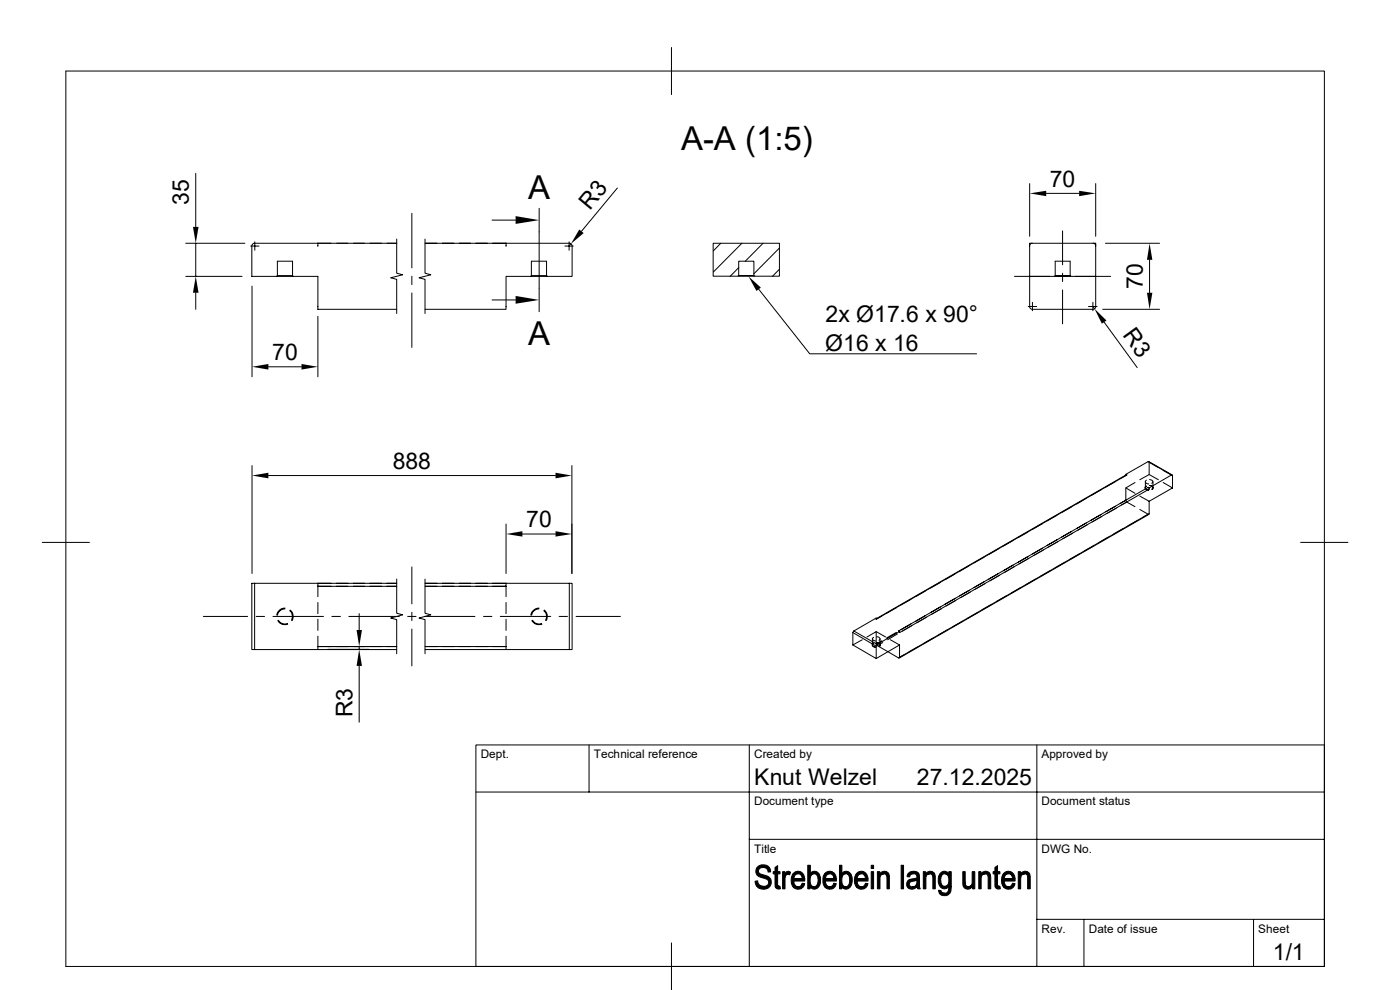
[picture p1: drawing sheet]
<svg xmlns="http://www.w3.org/2000/svg" width="297mm" height="210mm" viewBox="0 0 297 210" stroke-linecap="round" stroke-linejoin="round" font-family="sans-serif">
<defs><g id="words">
<g font-size="7">
<text x="144.5" y="31.9">A-A (1:5)</text>
<text x="112.1" y="42.2">A</text>
<text x="112.1" y="73.1">A</text>
</g>
<g font-size="4.9">
<text x="222.7" y="39.6">70</text>
<text x="40.1" y="43.4" transform="rotate(-90 40.1 43.4)">35</text>
<text x="125.1" y="44.7" transform="rotate(-50 125.1 44.7)">R3</text>
<text x="242.4" y="61.3" transform="rotate(-90 242.4 61.3)">70</text>
<text x="175.1" y="68.4">2x Ø17.6 x 90°</text>
<text x="238.1" y="71.1" transform="rotate(54 238.1 71.1)">R3</text>
<text x="57.7" y="76.4">70</text>
<text x="175.1" y="74.4">Ø16 x 16</text>
<text x="83.3" y="99.4">888</text>
<text x="111.6" y="111.8">70</text>
<text x="74.8" y="152.2" transform="rotate(-90 74.8 152.2)">R3</text>
<text x="160" y="166.5">Knut Welzel</text>
<text x="194.5" y="166.5">27.12.2025</text>
<text x="270" y="203.7">1/1</text>
</g>
<g font-size="2.5">
<text x="102" y="160.8">Dept.</text>
<text x="126" y="160.8">Technical reference</text>
<text x="160" y="160.8">Created by</text>
<text x="220.9" y="160.8">Approved by</text>
<text x="160" y="170.9">Document type</text>
<text x="220.9" y="170.9">Document status</text>
<text x="160" y="180.8">Title</text>
<text x="220.9" y="180.8">DWG No.</text>
<text x="220.9" y="197.8">Rev.</text>
<text x="231" y="197.8">Date of issue</text>
<text x="266.9" y="197.8">Sheet</text>
</g>
</g></defs>
<g fill="none" stroke="#000" stroke-width=".21">
<path d="M14 15.1h267v189.9h-267zM142.5 10.1v10M41.5 36.8v11.3M131 39.9l-7.6 9.2M218.4 38.9v11.2M232.5 38.9v11.2M39.4 51.6h12.5M39.4 58.6h12M41.5 51.6v7M53.2 52.2h1.7M54.1 51.3v1.8M58.8 58.5h3.3"/>
<path d="M62.1 58.5v-3.1h-3.3v3.1l-.1 .1M62.1 58.5l.1 .1M67.4 51.6v.6M84.2 50.7v7.3l1.2 .3-2.5 .6 1.3 .4v7.2M84.2 51.6h-30.4l-.4 .4v6.6h14v7h16.8M87.4 45.3v11.5M87.4 58.6v1.8M90.2 50.7v7.3l1.2 .3-2.5 .6 1.3 .4v7.2M90.2 51.6h30.7l.5 .4v6.6h-14v7h-17.2M104.4 46.7h5M107.4 51.6v.6M112.7 58.5h3.3"/>
<path d="M114.4 44.2v21.9M116 58.5v-3.1h-3.3v3.1l-.1 .1M116 58.5l.1 .1M119.8 52.2h1.8M120.7 51.3v1.8M121.1 51.7l-.4 .5M151.3 51.6h14.1v7l-5.4-.1-.1-3.1h-3.2v3.1l-.2 .1h-5.2zM152.9 51.6l-1.6 1.6M156.5 58.6h3.6M156.7 58.5h3.2M156.7 56.8l-1.8 1.8M157.4 51.6l-6.1 6.1"/>
<path d="M161.9 51.6l-3.8 3.8M165.3 52.7l-5.4 5.4M165.3 57.1l-1.4 1.5M215.2 58.6h7.6M218.4 52.2v13l.5 .4h13.1l.5-.4v-6.6M218.4 52.2v-.6h14.1v.6M219 51.6l-.5 .3-.1 .3M222 41h6.9M223.9 58.5h3.1M224.5 58.6h1.9M225.4 49v7.2M225.4 58v1.7"/>
<path d="M227 58.5v-3.1h-3.1v3.1l-.2 .1M227 58.5l.2 .1M228.1 58.6h7.5M231.9 51.6l.5 .3 .1 .3M232.5 52.2v6.4h-14.1M234.5 51.6h11.5M243.9 55.1v7M41.5 62.1v3.5M53.5 60.7v19.2M56.9 77.8h7.1M67.4 67.1v12.8M87.4 62.1v11.6"/>
<path d="M104.4 63.6h5M161 61.3l10.8 13.8h35.4M218.1 65h1.8M219 64.1v1.8M225.4 61.5v7.2M230.9 65h1.8M231.9 64.1v1.8M231.9 65l.3 .5M233.9 65.6h12.1M234.2 68.3l7.1 9.7M53.5 98.8v22.9M121.3 98.8v22.9"/>
<path d="M243.6 97.9l-4.8 2.7 .3 .2M243.6 97.9l4.9 2.9M243.6 97.9h.1M243.7 97.9l2 1.3M243.7 97.9l5 2.9M243.8 98v2.7l-2 1.1M246.8 99.8l2 1.1M9 115.1h10M56.9 100.9h61M107.4 111.2v10.5M110.8 113.3h7.1M205.7 120l-2.1 1.2"/>
<path d="M208.7 118.2l-2 1.2M211.8 116.4l-2 1.2M214.9 119.9l-2 1.2M214.9 114.6l-2 1.2M218.1 118.1l-2.1 1.2M218.1 112.9l-2.1 1.1M218.3 118.4l-2.1 1.2M221.1 116.3l-2 1.2M221.1 111.1l-2 1.2M221.4 116.7l-2.1 1.2M224.2 114.5l-2 1.2M224.2 109.3l-2 1.2"/>
<path d="M224.5 114.9l-2.1 1.2M225.9 119.3l-2.1 1.2M227.3 112.7l-2 1.2M227.3 107.5l-2 1.2M227.5 113.1l-2 1.2M229 117.5l-2.1 1.2M230.4 111l-2 1.1M230.4 105.7l-2 1.2M230.6 111.3l-2 1.2M232.1 115.7l-2.1 1.2M233.6 109.2l-2.1 1.2M233.6 103.9l-2.1 1.2"/>
<path d="M233.8 109.6l-2.1 1.1M235.2 113.9l-2.1 1.2M236.6 102.2l-2 1.1M236.6 107.4l-2 1.2M236.9 107.8l-2.1 1.2M238.3 112.1l-2.1 1.2M238.8 106.1l-1.1 .7M238.8 100.9l-1.1 .7M238.8 100.6v.3M238.8 106.1l.3 .4-1.2 .6M238.8 100.9l.1-.1-52.9 30.4M238.8 103.5l2 1.1"/>
<path d="M238.9 100.8h.2M239.1 100.8l-53 30.4M239.1 106.5l1.7 1M240.8 102.4l-2 1.1v2.6M241.4 110.4l-2.1 1.1M241.8 108.1l1.8 1M241.8 105.2l2 1.1M242.4 109.8l1.3-.7-52.9 30.5M243 102.2v1.3M243.2 101.9a.48 .48 0 0 0-.1 .6 .48 .48 0 0 0 .6 .2M243.6 103.4l-53 30.5M243.6 103.4l.2 .4"/>
<path d="M243.7 103.9a.46 .46 0 0 1-.6-.2 .46 .46 0 0 1 .1-.6 .48 .48 0 0 0-.3 .6 .48 .48 0 0 0 .6 .3h.2M243.8 109l-.1 .1M243.8 109l-53 30.4M243.8 103.5v.3M243.8 103.8l-53 30.4M243.8 106.3v2.7M243.8 100.7l1.9 1.1M243.9 101.7a.45 .45 0 0 1 .6 .2 .45 .45 0 0 1-.1 .6h-.1M244.3 103.8a.45 .45 0 0 0 .2-.7 .45 .45 0 0 0-.6-.1 .53 .53 0 0 1 .6 .2 .53 .53 0 0 1 0 .6h-.1M244.3 103.1l.1 .1M244.6 102.2v1.3M246.8 102.4l2 1.1"/>
<path d="M248.5 100.8l-4.7 2.7-.2-.1M248.5 100.8l.3 .1M248.8 103.5l-5 2.8M248.8 100.9v2.6M275.9 115.1h10.1M43.1 130.8h9.4M54 123.7h13.4v.7M54 123.7h-.6v14.1h.6M54 123.7v14.1M54.4 130.8h1.7M57.9 130.8h10.7M58.9 131.7a1.73 1.73 0 0 0 2.1 .7"/>
<path d="M59.1 131.6a1.6 1.6 0 0 0 1.9 .6M60.5 129a1.78 1.78 0 0 0-1.8 1.5M60.5 129.2a1.63 1.63 0 0 0-1.6 1.3M61.5 129.5a1.71 1.71 0 0 1 .3 2.1M61.6 129.4a1.78 1.78 0 0 1 .4 2.3M67.4 137.2v.6h-13.4M67.4 124.4v2.2M67.4 127.8v2.4M67.4 131.4v2.3M67.4 135v2.2M67.4 124.4h16.8M67.4 137.2h16.8"/>
<path d="M67.4 123.7h16.8M67.4 137.8h16.8M69.6 137.8h8.7M70.4 130.8h1.8M74 130.8h10.7M76.2 130.2v3.4M76.2 137.2v.6M84.2 122.9v7.2l1.2 .3-2.5 .7 1.3 .3v7.3M86.5 130.8h1.8M87.4 120.3v7.8M87.4 129.9v1.8M87.4 133.4v7.9"/>
<path d="M90 130.8h10.8M90.2 124.4h17.2M90.2 137.2h17.2M90.2 123.7h17.2M90.2 137.8h17.2M90.2 122.9v7.2l1.2 .3-2.5 .7 1.3 .3v7.3M102.6 130.8h1.8M106.1 130.8h10.7M107.4 137.2v.6h13.4M107.4 124.4v2.2M107.4 127.8v2.4M107.4 131.4v2.3"/>
<path d="M107.4 135v2.2M112.8 131.7a1.8 1.8 0 0 0 2.2 .7M113 131.6a1.57 1.57 0 0 0 1.9 .6M114.3 129a1.88 1.88 0 0 0-1.7 1.5M114.3 129.2a1.63 1.63 0 0 0-1.5 1.3M115.4 129.5a1.57 1.57 0 0 1 .3 2.1M115.5 129.4a1.71 1.71 0 0 1 .4 2.3M118.6 130.8h1.8M120.8 123.7h.6v14.1h-.6M120.8 123.7h-13.4v.7M120.8 123.7v14.1M122.2 130.8h9.4"/>
<path d="M180.9 136.8v-2.6l5 2.9M180.9 136.8l5 2.9v-2.6M181.1 133.9l5 2.8M181.1 133.9l-.2 .3M182.9 135.7l-2 1.1M183.9 135.1l2-1.1v2.6M185.1 135.5v1.3M185.3 136.5a.49 .49 0 0 0-.2 .7 .49 .49 0 0 0 .7 .1M185.3 136.4a.42 .42 0 0 0-.1 .6 .42 .42 0 0 0 .5 .2h.1M185.3 135.2a.45 .45 0 0 0-.1 .6 .45 .45 0 0 0 .6 .2M185.3 136.4v.1M185.9 131.1v.3"/>
<path d="M185.9 134l2 1.1M186 135.1a.46 .46 0 0 1 .6 .1 .46 .46 0 0 1-.1 .6M186.1 131.2l-.2-.1-4.8 2.8M186.1 136.7l-.2 .4M186.1 136.9l4.5 2.7M186.1 131.2l-.2 .2M186.5 137.1a.39 .39 0 0 0 .2-.5 .39 .39 0 0 0-.5-.2h-.1a.48 .48 0 0 1 .6 .2 .48 .48 0 0 1-.2 .6M186.5 136.4v.1M186.7 135.5v1.3M187.1 135.9l-1.2 .7M187.1 130.7l-1.2 .7M187.3 136.3l-1.2 .6-.2-.3"/>
<path d="M188.9 135.7l1.9 1.1M190.2 134.2l-2.1 1.1M190.2 128.9l-2.1 1.2M190.4 134.5l-2.1 1.2M190.6 133.9l.2 .1-4.7 2.7M190.6 133.9l.2 .3M190.8 134v.2M190.8 139.4l-.2 .2M190.8 136.8v2.6M190.8 136.8l-4.9 2.9M191.8 138.9l-1.2 .7M193.3 132.4l-2.1 1.2"/>
<path d="M193.3 127.1l-2.1 1.2M193.5 132.7l-2.1 1.2M194.9 137.1l-2.1 1.2M196.3 130.6l-2 1.2M196.3 125.3l-2 1.2M196.6 130.9l-2.1 1.2M198 135.3l-2.1 1.2M199.5 128.8l-2.1 1.2M199.5 123.6l-2.1 1.2M199.7 129.2l-2.1 1.1M201.1 133.6l-2 1.1M202.6 121.8l-2.1 1.2"/>
<path d="M202.6 127l-2.1 1.2M202.8 127.4l-2.1 1.2M204.2 131.8l-2.1 1.2M205.7 125.2l-2.1 1.2M205.9 125.6l-2.1 1.2M207.3 130l-2.1 1.2M208.7 123.4l-2 1.2M209 123.8l-2.1 1.2M210.4 128.2l-2.1 1.2M211.8 121.7l-2 1.2M212 122l-2 1.2M213.5 126.4l-2.1 1.2"/>
<path d="M215.1 120.2l-2 1.3M216.6 124.6l-2.1 1.2M219.7 122.9l-2.1 1.1M222.8 121.1l-2.1 1.2M76.2 141.3v11.9M125 158v10M159 158v47M220 158v47M101 168h180M159 178.1h122M220 195h61M230 195v10"/>
<path d="M265.9 195v10M142.5 200v10M281 205v-47h-180v47"/>
</g>
<g fill="#000" stroke="#000" stroke-width=".21">
<path d="M160.2 186.9h.5a1.22 1.22 0 0 0 1.3 1.1h-1.4z" fill-rule="evenodd"/>
<path d="M160.6 184a1.79 1.79 0 0 1 2.6 0h-1.3a.78 .78 0 0 0-1 .7 .78 .78 0 0 0 .9 .8 1.74 1.74 0 0 1 1.8 1.9 1.8 1.8 0 0 1-3 .6h1.4a.88 .88 0 0 0 1.1-.8 .88 .88 0 0 0-1-.9 1.62 1.62 0 0 1-1.7-1.9z" fill-rule="evenodd"/>
<path d="M161.9 184h1.3l.3 1h-.6l-.3-.7z" fill-rule="evenodd"/>
<path d="M164.4 184l.6-.4v1.3h.5v.5h-.5v2.4l.3 .2h-.8l-.1-2.6h-.4v-.5h.4z" fill-rule="evenodd"/>
<path d="M164.5 188h1l.1 .6-.9-.1z" fill-rule="evenodd"/>
<path d="M166 184.9h.5v.6h.6a1.01 1.01 0 0 0-.6 1.1v2h-.5z" fill-rule="evenodd"/>
<path d="M166.8 185a.68 .68 0 0 1 .9 0l-.2 .6-1-.1z" fill-rule="evenodd"/>
<path d="M168.2 185.4l1.1-.1-.7 .4-.2 .7h2.3v.5h-2.3l.3 .9 .6 .3h-1a2.55 2.55 0 0 1-.1-2.7z" fill-rule="evenodd"/>
<path d="M168.3 185.3a1.4 1.4 0 0 1 1.6-.4 1.4 1.4 0 0 1 .8 1.5h-2.3h1.8v-.2l-.2-.5-.4-.3z" fill-rule="evenodd"/>
<path d="M168.3 188.1h1.3l.3-.2 .3-.5 .5 .1a1.39 1.39 0 0 1-1 1.1 1.39 1.39 0 0 1-1.4-.5z" fill-rule="evenodd"/>
<path d="M171.4 183.6h.5v1.7h.8a1.61 1.61 0 0 0-.7 2.3l.5 .5h-.6v.5h-.5z" fill-rule="evenodd"/>
<path d="M171.9 188.1h.8l-.7 .1z" fill-rule="evenodd"/>
<path d="M172 185.2a1.18 1.18 0 0 1 1.3-.3 1.18 1.18 0 0 1 .7 1.2 1.95 1.95 0 0 1-1.1 2.5h-.5l-.4-.4 .7-.1a1.66 1.66 0 0 0 .5-2.5l-.4-.3h-.9z" fill-rule="evenodd"/>
<path d="M175 185.3h1l-.5 .2-.4 .9h2.3l.1 .2v.3h-2.4l.3 .9 .7 .3h-1.1a2.75 2.75 0 0 1 0-2.8z" fill-rule="evenodd"/>
<path d="M175 185.3a1.4 1.4 0 0 1 1.6-.4 1.4 1.4 0 0 1 .8 1.5h-2.3h1.8a.89 .89 0 0 0-.9-1.1z" fill-rule="evenodd"/>
<path d="M175 188.1h1.3l.3-.1 .3-.6 .5 .1a1.38 1.38 0 0 1-1 1.1 1.38 1.38 0 0 1-1.4-.5z" fill-rule="evenodd"/>
<path d="M178.1 183.6h.5v1.7h.9a1.48 1.48 0 0 0-.9 2l.1 .4 .5 .4h-.6v.5h-.5z" fill-rule="evenodd"/>
<path d="M178.6 188.1h.8l-.8 .1z" fill-rule="evenodd"/>
<path d="M178.8 185.1a1.31 1.31 0 0 1 1.4 0 1.31 1.31 0 0 1 .6 1.4 1.64 1.64 0 0 1-1.6 2.1l-.6-.4 .8-.1a1.62 1.62 0 0 0 .7-2.3l-.6-.5h-.9z" fill-rule="evenodd"/>
<path d="M181.7 185.4l1.1-.1-.7 .3-.2 .8h2.2v.5h-2.3l.3 .9 .7 .3h-1.1a2.55 2.55 0 0 1 0-2.7z" fill-rule="evenodd"/>
<path d="M181.7 185.3a1.4 1.4 0 0 1 1.6-.4 1.4 1.4 0 0 1 .8 1.5h-2.2h1.7v-.2l-.2-.5-.4-.3z" fill-rule="evenodd"/>
<path d="M181.7 188.1h1.3l.3-.2 .3-.5 .6 .1a1.4 1.4 0 0 1-1.1 1.1 1.4 1.4 0 0 1-1.4-.5z" fill-rule="evenodd"/>
<path d="M184.8 184.9h.5v3.7h-.5z" fill-rule="evenodd"/>
<path d="M184.8 183.6h.5v.6h-.5z" fill-rule="evenodd"/>
<path d="M186.1 184.9h.5v.5l.6 .1-.3 .2-.2 .4v2.5h-.6z" fill-rule="evenodd"/>
<path d="M186.7 185.3l.8 .1z" fill-rule="evenodd"/>
<path d="M186.9 185.1a1.12 1.12 0 0 1 1.3-.1 1.12 1.12 0 0 1 .5 1.3v2.3h-.5l-.1-2.8-.4-.4-1-.1z" fill-rule="evenodd"/>
<path d="M191.2 183.6h.5v5h-.5z" fill-rule="evenodd"/>
<path d="M192.7 185.3h1.1h-.2a.72 .72 0 0 0-.6 .7h-.6z" fill-rule="evenodd"/>
<path d="M192.6 186.9l.2-.2h1.7l-.8 .2a.61 .61 0 0 0-.8 .5 .61 .61 0 0 0 .6 .7l1 .1a1.16 1.16 0 0 1-1.6 .3 1.16 1.16 0 0 1-.3-1.6z" fill-rule="evenodd"/>
<path d="M192.7 185.3a1.33 1.33 0 0 1 1.5-.5 1.33 1.33 0 0 1 .9 1.4v1.9l.1 .5h-.5l-.1-.5h-.7l.5-.5 .1-.9h-1.7l1.1-.3a.52 .52 0 0 0 .6-.5 .52 .52 0 0 0-.5-.5z" fill-rule="evenodd"/>
<path d="M193.5 188.1h1.1z" fill-rule="evenodd"/>
<path d="M195.9 184.9h.4v.5l.6 .1-.3 .2-.2 .4v2.5h-.5z" fill-rule="evenodd"/>
<path d="M196.3 185.4h.9z" fill-rule="evenodd"/>
<path d="M196.6 185.1a1.12 1.12 0 0 1 1.4-.1 1.12 1.12 0 0 1 .4 1.3v2.3h-.5l-.1-2.8-.4-.4-1-.1z" fill-rule="evenodd"/>
<path d="M199.1 188.8l.5 .1a.63 .63 0 0 0 .8 .6h-1.1z" fill-rule="evenodd"/>
<path d="M199.4 185.3a1.13 1.13 0 0 1 1.9 0h-.9a1.57 1.57 0 0 0-.5 2.5l.5 .2h1.4h-.5a1.19 1.19 0 0 1-1.4 .5 1.19 1.19 0 0 1-.8-1.2 2.5 2.5 0 0 1 .3-2z" fill-rule="evenodd"/>
<path d="M200.4 185.3h.9z" fill-rule="evenodd"/>
<path d="M199.3 189.5h1.1a1.03 1.03 0 0 0 .9-1.5h.5a1.51 1.51 0 0 1-1.3 2l-.6-.1z" fill-rule="evenodd"/>
<path d="M200.5 185.3h.8v-.4h.5v3.1h-1.4a1.36 1.36 0 0 0 .8-1.9l-.2-.4z" fill-rule="evenodd"/>
<path d="M204.3 184.9h.5v2.7a.58 .58 0 0 0 .6 .5h.8a1.12 1.12 0 0 1-1.4 .4 1.12 1.12 0 0 1-.5-1.3z" fill-rule="evenodd"/>
<path d="M205.4 188.1l.9-.1-.1 .1z" fill-rule="evenodd"/>
<path d="M206.2 184.9h.6v3.7h-.5v-.6h-.4l.3-.7z" fill-rule="evenodd"/>
<path d="M207.6 184.9h.5v.5l.6 .1a.97 .97 0 0 0-.5 1.1v2h-.6z" fill-rule="evenodd"/>
<path d="M208.2 185.3l.8 .1z" fill-rule="evenodd"/>
<path d="M208.3 185.1a1.14 1.14 0 0 1 1.4-.1 1.14 1.14 0 0 1 .5 1.3v2.3h-.6v-2.7a.51 .51 0 0 0-.6-.5l-.8-.1z" fill-rule="evenodd"/>
<path d="M211.1 184l.5-.4v1.3h.5v.5h-.5v2.4l.3 .2h-.8v-.1v-2.5h-.4v-.5h.4z" fill-rule="evenodd"/>
<path d="M211.1 188h1l.1 .6-.8-.1z" fill-rule="evenodd"/>
<path d="M212.9 185.4l1.1-.1-.7 .3-.2 .8h2.2v.5h-2.3l.3 .9 .7 .3h-1.1a2.55 2.55 0 0 1 0-2.7z" fill-rule="evenodd"/>
<path d="M212.9 185.3a1.4 1.4 0 0 1 1.6-.4 1.4 1.4 0 0 1 .8 1.5h-2.2h1.7v-.2l-.2-.5-.4-.3z" fill-rule="evenodd"/>
<path d="M212.9 188.1h1.3l.3-.2 .3-.5 .5 .1a1.4 1.4 0 0 1-1 1.1 1.4 1.4 0 0 1-1.4-.5z" fill-rule="evenodd"/>
<path d="M216 184.9h.5v.5l.5 .1-.3 .3-.2 .5v2.3h-.5z" fill-rule="evenodd"/>
<path d="M216.5 185.4h.9z" fill-rule="evenodd"/>
<path d="M216.7 185.1a1.14 1.14 0 0 1 1.4-.1 1.14 1.14 0 0 1 .5 1.3v2.3h-.6v-2.7a.51 .51 0 0 0-.6-.5l-.8-.1z" fill-rule="evenodd"/>
</g>
<g fill="#000">
<path d="M40.9 48.1h1.2l-.6 3.5zM109.4 45.8l5 .9-5 .8zM122.9 48.7l.9 .7-2.7 2.3zM218.4 41l3.6-.5v1.1zM228.9 40.5l3.6 .5-3.6 .6zM243.9 51.6l.6 3.5h-1.2zM41.5 58.6l.6 3.5h-1.2zM53.5 77.8l3.4-.6v1.2zM64 77.2l3.4 .6-3.4 .6zM109.4 62.8l5 .8-5 .8zM158.8 58.6l2.6 2.4-.9 .7zM232.2 65.5l2.5 2.5-.9 .7z"/>
<path d="M243.3 62.1h1.2l-.6 3.5zM53.5 100.9l3.4-.6v1.2zM107.4 113.3l3.4-.6v1.1zM117.9 100.3l3.4 .6-3.4 .6zM117.9 112.7l3.4 .6-3.4 .5zM75.6 133.6h1.2l-.6 3.6zM76.2 137.8l.6 3.5h-1.2z"/>
</g>
<use href="#words"/>
</svg>
